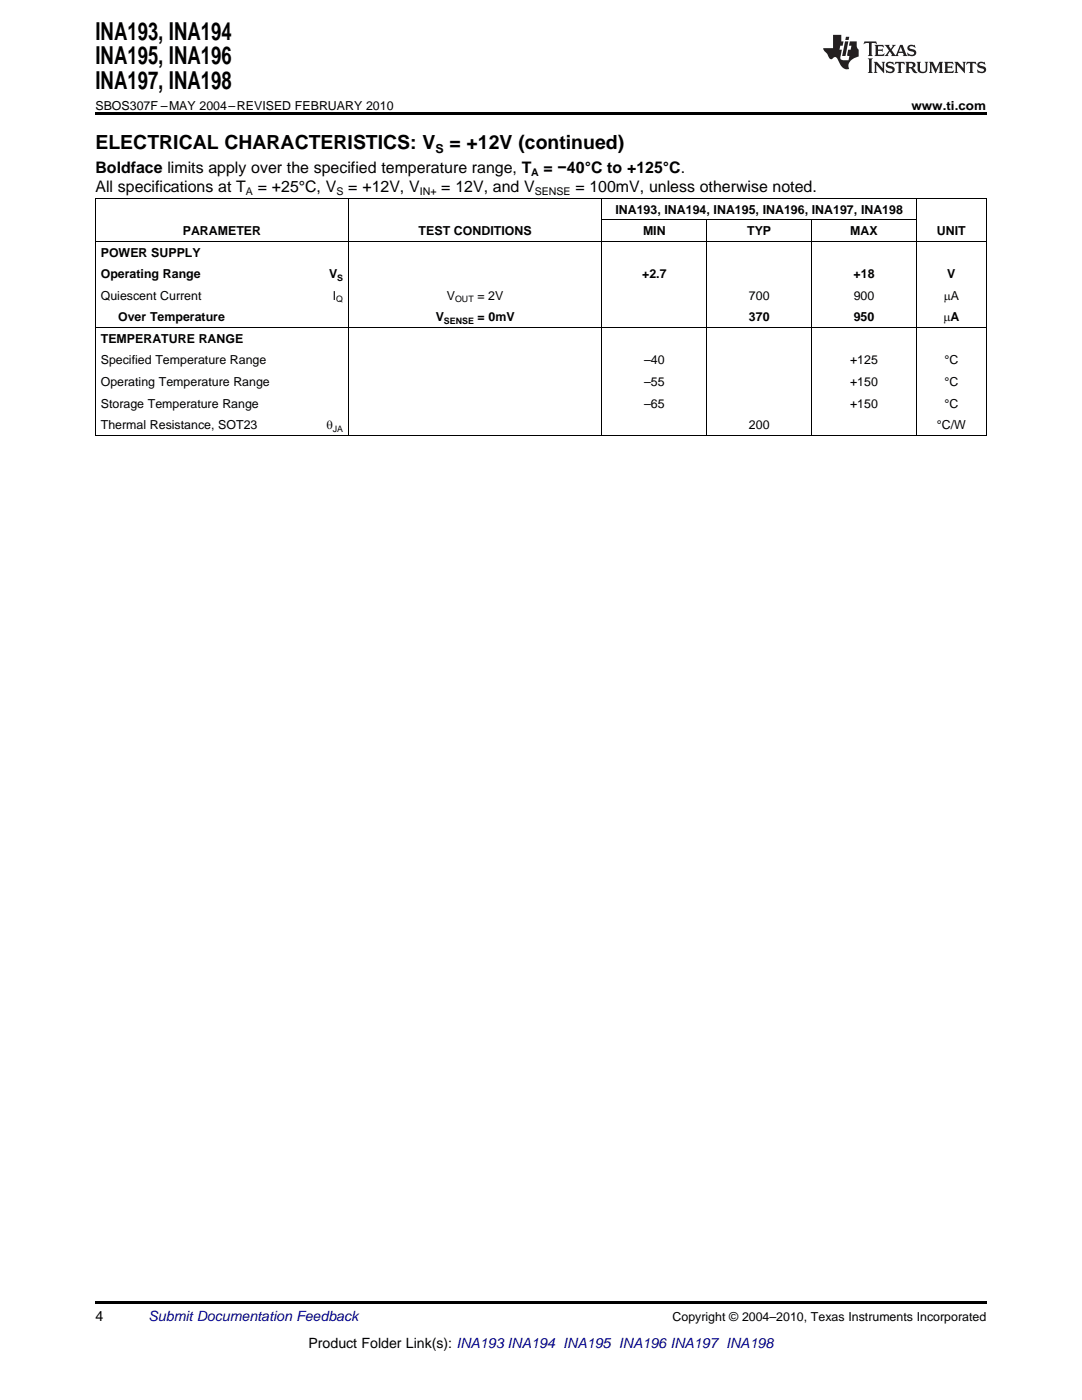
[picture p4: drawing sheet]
<svg xmlns="http://www.w3.org/2000/svg" width="216mm" height="279mm" viewBox="0 0 216 279" stroke-linecap="round" stroke-linejoin="round" font-family="sans-serif">
<defs><g id="words">
<g font-size="4.9">
<text x="19" y="7.9">INA193, INA194</text>
<text x="19" y="12.8">INA195, INA196</text>
<text x="19" y="17.8">INA197, INA198</text>
</g>
<g font-size="3.9">
<text x="19" y="29.7">ELECTRICAL CHARACTERISTICS: V</text>
<text x="89.7" y="29.7">= +12V (continued)</text>
</g>
<g font-size="3.2">
<text x="19" y="34.4">Boldface limits apply over the specified temperature range, T</text>
<text x="108.5" y="34.4">= −40°C to +125°C.</text>
<text x="19" y="38.3">All specifications at T</text>
<text x="51.4" y="38.3">= +25°C, V</text>
<text x="69.5" y="38.3">= +12V, V</text>
<text x="88.1" y="38.3">= 12V, and V</text>
<text x="114.8" y="38.3">= 100mV, unless otherwise noted.</text>
</g>
<g font-size="2.8">
<text x="19" y="263.6">4</text>
<text x="61.6" y="269">Product Folder Link(s): INA193 INA194 INA195 INA196 INA197 INA198</text>
</g>
<text font-size="2.8" fill="#0000c8" x="29.6" y="263.6">Submit Documentation Feedback</text>
<g font-size="2.5">
<text x="19" y="21.9">SBOS307F –MAY 2004–REVISED FEBRUARY 2010</text>
<text x="181.9" y="21.9">www.ti.com</text>
<text x="86.9" y="30.5">S</text>
<text x="36.5" y="46.9">PARAMETER</text>
<text x="83.5" y="46.9">TEST CONDITIONS</text>
<text x="122.8" y="42.6">INA193, INA194, INA195, INA196, INA197, INA198</text>
<text x="128.3" y="46.9">MIN</text>
<text x="149.1" y="46.9">TYP</text>
<text x="169.7" y="46.9">MAX</text>
<text x="186.9" y="46.9">UNIT</text>
<text x="20.1" y="51.2">POWER SUPPLY</text>
<text x="20.1" y="55.5">Operating Range</text>
<text x="20.1" y="59.8">Quiescent Current</text>
<text x="65.7" y="55.5">V</text>
<text x="66.4" y="59.8">I</text>
<text x="89.2" y="59.8">V</text>
<text x="95.2" y="59.8">= 2V</text>
<text x="128.1" y="55.5">+2.7</text>
<text x="149.4" y="59.8">700</text>
<text x="170.3" y="55.5">+18</text>
<text x="170.4" y="59.8">900</text>
<text x="188.3" y="59.8">mA</text>
<text x="189" y="55.5">V</text>
<text x="23.6" y="64.1">Over Temperature</text>
<text x="87" y="64.1">V</text>
<text x="95.3" y="64.1">= 0mV</text>
<text x="149.4" y="64.1">370</text>
<text x="170.4" y="64.1">950</text>
<text x="188.2" y="64.1">mA</text>
<text x="20.1" y="68.4">TEMPERATURE RANGE</text>
<text x="20.1" y="72.7">Specified Temperature Range</text>
<text x="20.1" y="77">Operating Temperature Range</text>
<text x="128.5" y="72.7">–40</text>
<text x="128.5" y="77">–55</text>
<text x="169.6" y="72.7">+125</text>
<text x="169.6" y="77">+150</text>
<text x="188.5" y="72.7">°C</text>
<text x="188.5" y="77">°C</text>
<text x="20.1" y="81.4">Storage Temperature Range</text>
<text x="128.5" y="81.4">–65</text>
<text x="169.6" y="81.4">+150</text>
<text x="188.5" y="81.4">°C</text>
<text x="20.1" y="85.7">Thermal Resistance, SOT23</text>
<text x="65.2" y="85.7">q</text>
<text x="149.4" y="85.7">200</text>
<text x="186.9" y="85.7">°C/W</text>
<text x="134.2" y="263.6">Copyright © 2004–2010, Texas Instruments Incorporated</text>
</g>
<g font-size="2.1">
<text x="106" y="35.1">A</text>
<text x="49.1" y="38.9">A</text>
<text x="67.1" y="38.9">S</text>
<text x="83.8" y="38.9">IN+</text>
<text x="106.7" y="38.9">SENSE</text>
</g>
<g font-size="1.8">
<text x="67.3" y="56">S</text>
<text x="67.1" y="60.3">Q</text>
<text x="88.6" y="64.6">SENSE</text>
<text x="90.8" y="60.3">OUT</text>
<text x="66.4" y="86.1">JA</text>
</g>
</g></defs>
<g fill="#231f20">
<path d="M172.5 8.3l-.1 .5 .4-.2h.6v.1v2.1l-.2 .4h.9l-.2-.4v-2.1l.1-.1h.5l.5 .2-.2-.5zM174.5 9l.2 .3v1.5l-.2 .4h1.8l.2-.6a1.04 1.04 0 0 1-1.3 .2v-.7h.6l.3 .2v-.6l-.3 .2h-.6v-.6l.8-.1 .4 .3-.2-.5zM176.5 9l.9 1.1-.9 1.1h.8l-.2-.2 .4-.7 .5 .7-.2 .2h1.5l-.2-.2 .2-.4h.9l.1 .4-.2 .2h1l-.3-.3-.7-1.9h-.5l-.9 2-.8-1 .9-1h-.8l.1 .3-.4 .5-.3-.6 .1-.2zM179.7 9.3l.4 1h-.7zM181.3 9.1a.63 .63 0 0 0-.2 .7 .63 .63 0 0 0 .6 .4l.6 .2 .1 .2a.75 .75 0 0 1-.7 .4 .75 .75 0 0 1-.6-.5l.1 .7 .1-.1a1.11 1.11 0 0 0 1.5-.6 1.13 1.13 0 0 0-1.2-.8l-.1-.4a1.04 1.04 0 0 1 1.2 .2l-.2-.5-.2 .1-.4-.2zM173.2 11.7l.2 .3v2.2l-.2 .4h1l-.3-.4v-2.2l.3-.3zM174.3 12.3l.3 .4v1.5l-.3 .4h.8l-.2-.4v-1.3l1.5 1.7v-1.9l.2-.4h-.7l.2 .4v.9l-1.1-1.3zM177 12.5a.62 .62 0 0 0-.2 .7 .62 .62 0 0 0 .6 .4l.6 .1 .1 .3a.76 .76 0 0 1-.7 .3 .76 .76 0 0 1-.7-.4l.2 .7 .1-.1a1.11 1.11 0 0 0 1.5-.6 1.13 1.13 0 0 0-1.2-.8l-.1-.4a1.04 1.04 0 0 1 1.2 .2l-.2-.6-.2 .1-.5-.1zM178.7 12.3l-.2 .7a.61 .61 0 0 1 .8-.4v1.6l-.2 .4h.9l-.2-.4v-1.6a.63 .63 0 0 1 .7 .4l-.1-.7zM180.6 12.3l.3 .4v1.5l-.3 .4h1l-.2-.2-.1-.8 .6 .2a.76 .76 0 0 0 1.2 .7l-1-1a.58 .58 0 0 0 .6-.5 .58 .58 0 0 0-.5-.6zM181.4 12.7l.1-.1a.45 .45 0 0 1 .5 .1 .45 .45 0 0 1 .1 .5l-.8 .2zM182.9 12.3l.2 .2a2.17 2.17 0 0 0 .3 1.9 .99 .99 0 0 0 1.6-.6v-1.1l.2-.4h-.7l.2 .2a1.92 1.92 0 0 1-.2 1.8 .6 .6 0 0 1-.9-.5v-1.1l.2-.4zM185.4 12.3l.2 .4v1.5l-.2 .4h.7l-.2-.4v-1.4l.8 1.8 .8-1.8v1.4l-.2 .4h.9l-.2-.4v-1.5l.2-.4h-.8l-.6 1.5-.6-1.5zM188.4 12.3l.2 .4v1.5l-.2 .4h1.8l.1-.6a1.04 1.04 0 0 1-1.2 .2v-.7h.5l.4 .2v-.6l-.4 .2h-.5v-.7h.8l.3 .3-.1-.6zM190.5 12.3l.2 .4v1.5l-.2 .4h.7l-.2-.4v-1.3l1.5 1.7v-1.9l.2-.4h-.7l.2 .4v.9l-1.1-1.3zM192.9 12.3l-.1 .7a.61 .61 0 0 1 .7-.4l.1 1.6-.3 .4h1l-.3-.4 .1-1.6a.63 .63 0 0 1 .7 .4l-.1-.7zM195.2 12.5a.62 .62 0 0 0-.2 .7 .62 .62 0 0 0 .6 .4l.6 .1 .1 .3a.76 .76 0 0 1-.7 .3 .76 .76 0 0 1-.6-.4l.1 .7 .1-.1a1.11 1.11 0 0 0 1.6-.6 1.13 1.13 0 0 0-1.3-.8l-.1-.4a1.04 1.04 0 0 1 1.2 .2l-.1-.6-.2 .1-.5-.1z"/>
<path d="M166.2 7v2.6h-1.9v.4l.8 .9a.91 .91 0 0 0 1 .9 .56 .56 0 0 1 .5-.4 .56 .56 0 0 1 .5 .3l.4 .8a1.53 1.53 0 0 0 1.9 1.2 1.54 1.54 0 0 1 1-2.1l.9-.3v-1.4a1.52 1.52 0 0 1-.4-1.6h-1.3l-.2 .8h.5l-.2 .8h-.5l-.1 1v.2l.4 .1-.2 .8a1.93 1.93 0 0 1-1.6-.2l.3-1.9h-.5l.2-.8h.4l.2-.8h-.4v-1.3zM168.6 8.3l-.6 2.9h.7l.6-2.9zM168.8 7.3l-.1 .7h.6l.2-.7z"/>
</g>
<path d="M19 22.5h177.8v.5h-177.8zM19 259.7h177.8v.5h-177.8z" fill="#000"/>
<path d="M19 39.5h177.8M19.1 39.6v47.3M69.5 39.6v47.3M120.1 39.6v47.3M182.8 39.6v47.3M196.8 39.6v47.3M19 48.1h177.8M120.1 43.8h62.7M141 43.9v43M161.9 43.9v43M19 65.4h177.8M19 86.9h177.8" fill="none" stroke="#000" stroke-width=".2"/>
<use href="#words"/>
</svg>
